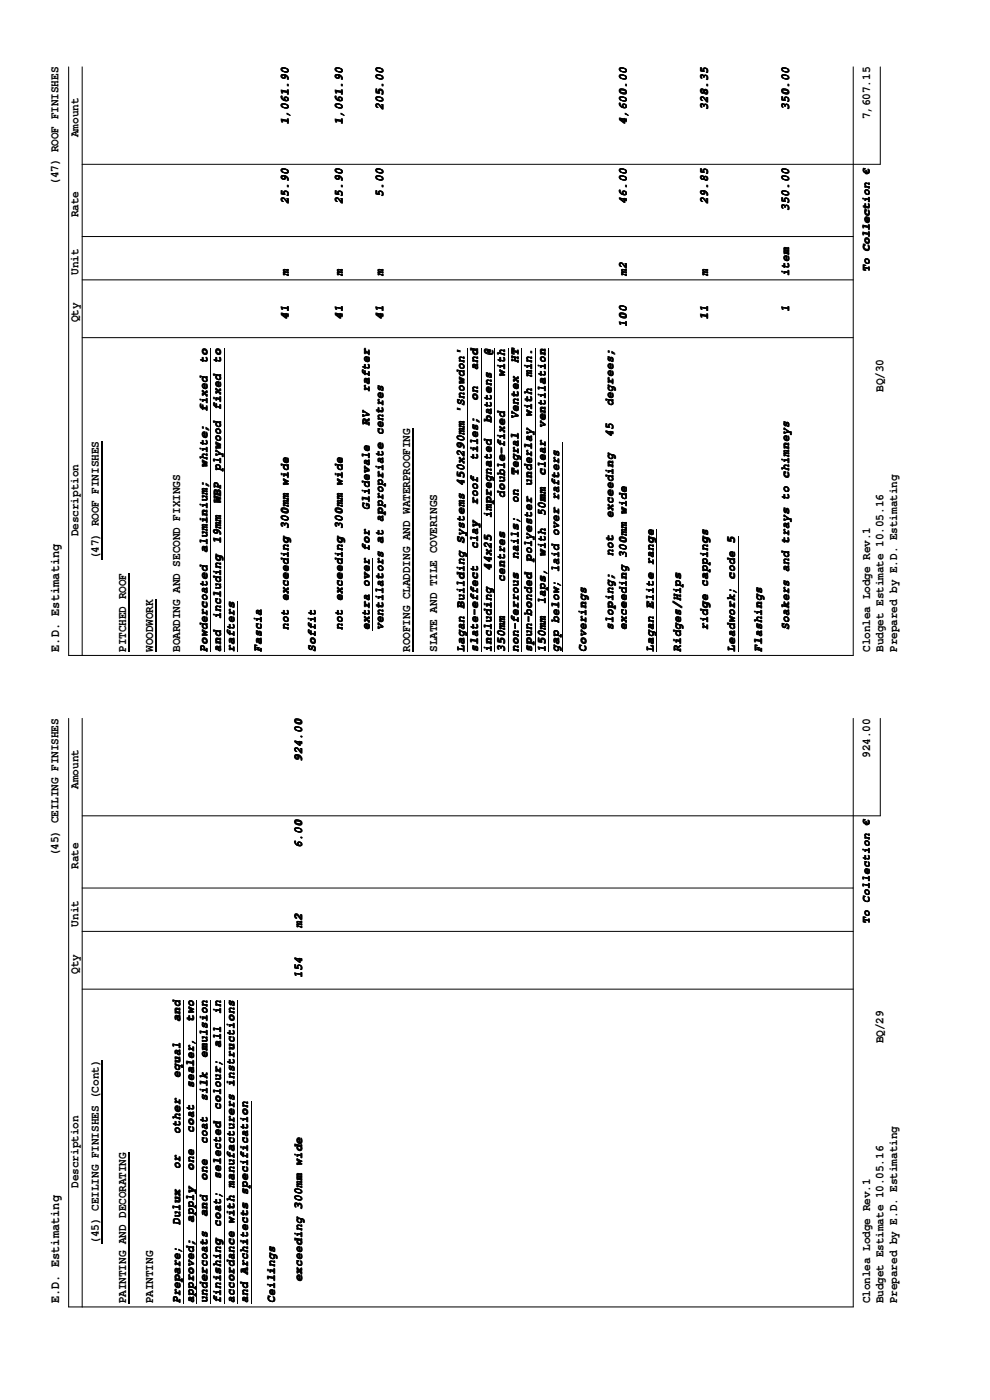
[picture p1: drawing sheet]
<svg xmlns="http://www.w3.org/2000/svg" width="210mm" height="297mm" viewBox="0 0 210 297" stroke-linecap="round" stroke-linejoin="round" font-family="sans-serif">
<defs><g id="words">
<g font-size="2.8">
<text x="12.6" y="138.3" transform="rotate(-90 12.6 138.3)">E.D. Estimating</text>
<text x="12.6" y="276.5" transform="rotate(-90 12.6 276.5)">E.D. Estimating</text>
</g>
<g font-size="2.5">
<text x="81.3" y="23.4" transform="rotate(-90 81.3 23.4)">205.00</text>
<text x="150.1" y="23.4" transform="rotate(-90 150.1 23.4)">328.35</text>
<text x="167.4" y="23.4" transform="rotate(-90 167.4 23.4)">350.00</text>
<text x="16.7" y="29.1" transform="rotate(-90 16.7 29.1)">Amount</text>
<text x="61.2" y="26.4" transform="rotate(-90 61.2 26.4)">1,061.90</text>
<text x="72.7" y="26.4" transform="rotate(-90 72.7 26.4)">1,061.90</text>
<text x="132.9" y="26.4" transform="rotate(-90 132.9 26.4)">4,600.00</text>
<text x="184.6" y="25.3" transform="rotate(-90 184.6 25.3)">7,607.15</text>
<text x="12.4" y="39.3" transform="rotate(-90 12.4 39.3)">(47) ROOF FINISHES</text>
<text x="81.3" y="41.8" transform="rotate(-90 81.3 41.8)">5.00</text>
<text x="16.7" y="46.1" transform="rotate(-90 16.7 46.1)">Rate</text>
<text x="61.2" y="43.3" transform="rotate(-90 61.2 43.3)">25.90</text>
<text x="72.7" y="43.3" transform="rotate(-90 72.7 43.3)">25.90</text>
<text x="132.9" y="43.3" transform="rotate(-90 132.9 43.3)">46.00</text>
<text x="150.1" y="43.3" transform="rotate(-90 150.1 43.3)">29.85</text>
<text x="167.4" y="44.8" transform="rotate(-90 167.4 44.8)">350.00</text>
<text x="16.7" y="58.3" transform="rotate(-90 16.7 58.3)">Unit</text>
<text x="61.2" y="58.6" transform="rotate(-90 61.2 58.6)">m</text>
<text x="72.7" y="58.6" transform="rotate(-90 72.7 58.6)">m</text>
<text x="81.3" y="58.6" transform="rotate(-90 81.3 58.6)">m</text>
<text x="132.9" y="58.6" transform="rotate(-90 132.9 58.6)">m2</text>
<text x="150.1" y="58.6" transform="rotate(-90 150.1 58.6)">m</text>
<text x="167.4" y="58.6" transform="rotate(-90 167.4 58.6)">item</text>
<text x="16.7" y="68.4" transform="rotate(-90 16.7 68.4)">Qty</text>
<text x="61.3" y="67.8" transform="rotate(-90 61.3 67.8)">41</text>
<text x="72.7" y="67.8" transform="rotate(-90 72.7 67.8)">41</text>
<text x="81.3" y="67.8" transform="rotate(-90 81.3 67.8)">41</text>
<text x="133" y="69.3" transform="rotate(-90 133 69.3)">100</text>
<text x="150.2" y="67.8" transform="rotate(-90 150.2 67.8)">11</text>
<text x="167.4" y="66.3" transform="rotate(-90 167.4 66.3)">1</text>
<text x="44" y="76.9" transform="rotate(-90 44 76.9)">to</text>
<text x="46.9" y="76.9" transform="rotate(-90 46.9 76.9)">to</text>
<text x="104.2" y="75.4" transform="rotate(-90 104.2 75.4)">@</text>
<text x="110" y="76.9" transform="rotate(-90 110 76.9)">HT</text>
<text x="78.4" y="83.1" transform="rotate(-90 78.4 83.1)">rafter</text>
<text x="101.4" y="78.5" transform="rotate(-90 101.4 78.5)">and</text>
<text x="107.1" y="80" transform="rotate(-90 107.1 80)">with</text>
<text x="112.8" y="80" transform="rotate(-90 112.8 80)">min.</text>
<text x="187.4" y="83.1" transform="rotate(-90 187.4 83.1)">BQ/30</text>
<text x="44" y="87.3" transform="rotate(-90 44 87.3)">fixed</text>
<text x="46.9" y="86.9" transform="rotate(-90 46.9 86.9)">fixed</text>
<text x="101.4" y="84.9" transform="rotate(-90 101.4 84.9)">on</text>
<text x="104.2" y="89.6" transform="rotate(-90 104.2 89.6)">battens</text>
<text x="110" y="88.9" transform="rotate(-90 110 88.9)">Ventex</text>
<text x="112.8" y="88.4" transform="rotate(-90 112.8 88.4)">with</text>
<text x="130.1" y="86.1" transform="rotate(-90 130.1 86.1)">degrees;</text>
<text x="78.4" y="90.2" transform="rotate(-90 78.4 90.2)">RV</text>
<text x="115.7" y="90.7" transform="rotate(-90 115.7 90.7)">ventilation</text>
<text x="130.1" y="92.7" transform="rotate(-90 130.1 92.7)">45</text>
<text x="44" y="99.2" transform="rotate(-90 44 99.2)">white;</text>
<text x="46.9" y="99.9" transform="rotate(-90 46.9 99.9)">plywood</text>
<text x="101.4" y="97.5" transform="rotate(-90 101.4 97.5)">tiles;</text>
<text x="110" y="100.9" transform="rotate(-90 110 100.9)">Tegral</text>
<text x="115.7" y="100.9" transform="rotate(-90 115.7 100.9)">clear</text>
<text x="46.9" y="106.8" transform="rotate(-90 46.9 106.8)">WBP</text>
<text x="101.4" y="107" transform="rotate(-90 101.4 107)">roof</text>
<text x="107.1" y="105.6" transform="rotate(-90 107.1 105.6)">double-fixed</text>
<text x="110" y="106.7" transform="rotate(-90 110 106.7)">on</text>
<text x="112.8" y="103" transform="rotate(-90 112.8 103)">underlay</text>
<text x="16.7" y="113.8" transform="rotate(-90 16.7 113.8)">Description</text>
<text x="78.4" y="108.1" transform="rotate(-90 78.4 108.1)">Glidevale</text>
<text x="104.2" y="109.9" transform="rotate(-90 104.2 109.9)">impregnated</text>
<text x="115.7" y="109.4" transform="rotate(-90 115.7 109.4)">50mm</text>
<text x="130.1" y="109.9" transform="rotate(-90 130.1 109.9)">exceeding</text>
<text x="21" y="118.7" transform="rotate(-90 21 118.7)">(47) ROOF FINISHES</text>
<text x="44" y="117.2" transform="rotate(-90 44 117.2)">aluminium;</text>
<text x="46.9" y="115.3" transform="rotate(-90 46.9 115.3)">19mm</text>
<text x="101.4" y="116.5" transform="rotate(-90 101.4 116.5)">clay</text>
<text x="110" y="118.6" transform="rotate(-90 110 118.6)">nails;</text>
<text x="112.8" y="119.1" transform="rotate(-90 112.8 119.1)">polyester</text>
<text x="115.7" y="118" transform="rotate(-90 115.7 118)">with</text>
<text x="130.1" y="117.9" transform="rotate(-90 130.1 117.9)">not</text>
<text x="104.2" y="121" transform="rotate(-90 104.2 121)">44x25</text>
<text x="107.1" y="123.4" transform="rotate(-90 107.1 123.4)">centres</text>
<text x="46.9" y="131.3" transform="rotate(-90 46.9 131.3)">including</text>
<text x="115.7" y="128.1" transform="rotate(-90 115.7 128.1)">laps,</text>
<text x="61.2" y="133.6" transform="rotate(-90 61.2 133.6)">not exceeding 300mm wide</text>
<text x="72.7" y="133.6" transform="rotate(-90 72.7 133.6)">not exceeding 300mm wide</text>
<text x="78.5" y="133.7" transform="rotate(-90 78.5 133.7)">extra over</text>
<text x="78.5" y="133.6" transform="rotate(-90 78.5 133.6)">extra over for</text>
<text x="81.3" y="133.6" transform="rotate(-90 81.3 133.6)">ventilators at appropriate centres</text>
<text x="130.1" y="133.6" transform="rotate(-90 130.1 133.6)">sloping;</text>
<text x="132.9" y="133.6" transform="rotate(-90 132.9 133.6)">exceeding 300mm wide</text>
<text x="150.2" y="133.7" transform="rotate(-90 150.2 133.7)">ridge cappings</text>
<text x="167.4" y="133.6" transform="rotate(-90 167.4 133.6)">Soakers and trays to chimneys</text>
<text x="26.7" y="138.3" transform="rotate(-90 26.7 138.3)">PITCHED ROOF</text>
<text x="32.5" y="138.3" transform="rotate(-90 32.5 138.3)">WOODWORK</text>
<text x="38.2" y="138.3" transform="rotate(-90 38.2 138.3)">BOARDING AND SECOND FIXINGS</text>
<text x="44" y="138.2" transform="rotate(-90 44 138.2)">Powdercoated</text>
<text x="46.9" y="138.2" transform="rotate(-90 46.9 138.2)">and</text>
<text x="49.8" y="138.3" transform="rotate(-90 49.8 138.3)">rafters</text>
<text x="55.5" y="138.2" transform="rotate(-90 55.5 138.2)">Fascia</text>
<text x="66.9" y="138.2" transform="rotate(-90 66.9 138.2)">Soffit</text>
<text x="87" y="138.3" transform="rotate(-90 87 138.3)">ROOFING CLADDING AND WATERPROOFING</text>
<text x="92.7" y="138.3" transform="rotate(-90 92.7 138.3)">SLATE AND TILE COVERINGS</text>
<text x="98.5" y="138.2" transform="rotate(-90 98.5 138.2)">Lagan Building Systems 450x290mm 'Snowdon'</text>
<text x="101.4" y="138.2" transform="rotate(-90 101.4 138.2)">slate-effect</text>
<text x="104.2" y="138.2" transform="rotate(-90 104.2 138.2)">including</text>
<text x="107.1" y="138.2" transform="rotate(-90 107.1 138.2)">350mm</text>
<text x="110" y="138.2" transform="rotate(-90 110 138.2)">non-ferrous</text>
<text x="112.8" y="138.2" transform="rotate(-90 112.8 138.2)">spun-bonded</text>
<text x="115.7" y="138.2" transform="rotate(-90 115.7 138.2)">150mm</text>
<text x="118.6" y="138.2" transform="rotate(-90 118.6 138.2)">gap below; laid over rafters</text>
<text x="124.4" y="138.3" transform="rotate(-90 124.4 138.3)">Coverings</text>
<text x="138.7" y="138.3" transform="rotate(-90 138.7 138.3)">Lagan Elite range</text>
<text x="144.5" y="138.3" transform="rotate(-90 144.5 138.3)">Ridges/Hips</text>
<text x="155.9" y="138.3" transform="rotate(-90 155.9 138.3)">Leadwork; code 5</text>
<text x="161.7" y="138.3" transform="rotate(-90 161.7 138.3)">Flashings</text>
<text x="184.6" y="138.3" transform="rotate(-90 184.6 138.3)">Clonlea Lodge Rev.1</text>
<text x="187.4" y="138.3" transform="rotate(-90 187.4 138.3)">Budget Estimate 10.05.16</text>
<text x="190.3" y="138.3" transform="rotate(-90 190.3 138.3)">Prepared by E.D. Estimating</text>
<text x="64.1" y="161.6" transform="rotate(-90 64.1 161.6)">924.00</text>
<text x="184.6" y="160.8" transform="rotate(-90 184.6 160.8)">924.00</text>
<text x="16.7" y="167.3" transform="rotate(-90 16.7 167.3)">Amount</text>
<text x="64.1" y="180" transform="rotate(-90 64.1 180)">6.0</text>
<text x="64.1" y="180" transform="rotate(-90 64.1 180)">6.00</text>
<text x="12.4" y="181.7" transform="rotate(-90 12.4 181.7)">(45) CEILING FINISHES</text>
<text x="16.7" y="184.3" transform="rotate(-90 16.7 184.3)">Rate</text>
<text x="16.7" y="196.6" transform="rotate(-90 16.7 196.6)">Unit</text>
<text x="64.1" y="196.8" transform="rotate(-90 64.1 196.8)">m2</text>
<text x="16.7" y="206.6" transform="rotate(-90 16.7 206.6)">Qty</text>
<text x="64.1" y="207.6" transform="rotate(-90 64.1 207.6)">154</text>
<text x="46.9" y="215.2" transform="rotate(-90 46.9 215.2)">in</text>
<text x="38.2" y="216.7" transform="rotate(-90 38.2 216.7)">and</text>
<text x="41.1" y="216.7" transform="rotate(-90 41.1 216.7)">two</text>
<text x="187.4" y="221.3" transform="rotate(-90 187.4 221.3)">BQ/29</text>
<text x="44" y="224.4" transform="rotate(-90 44 224.4)">emulsion</text>
<text x="46.9" y="222.2" transform="rotate(-90 46.9 222.2)">all</text>
<text x="38.2" y="228.6" transform="rotate(-90 38.2 228.6)">equal</text>
<text x="41.1" y="230.8" transform="rotate(-90 41.1 230.8)">sealer,</text>
<text x="44" y="233.5" transform="rotate(-90 44 233.5)">silk</text>
<text x="46.9" y="235.4" transform="rotate(-90 46.9 235.4)">colour;</text>
<text x="38.2" y="240.6" transform="rotate(-90 38.2 240.6)">other</text>
<text x="41.1" y="240.3" transform="rotate(-90 41.1 240.3)">coat</text>
<text x="44" y="242.7" transform="rotate(-90 44 242.7)">coat</text>
<text x="16.7" y="252" transform="rotate(-90 16.7 252)">Description</text>
<text x="38.2" y="248" transform="rotate(-90 38.2 248)">or</text>
<text x="41.1" y="248.3" transform="rotate(-90 41.1 248.3)">one</text>
<text x="44" y="250.4" transform="rotate(-90 44 250.4)">one</text>
<text x="46.9" y="250.1" transform="rotate(-90 46.9 250.1)">selected</text>
<text x="21" y="263.8" transform="rotate(-90 21 263.8)">(45) CEILING FINISHES (Cont)</text>
<text x="38.2" y="259.9" transform="rotate(-90 38.2 259.9)">Dulux</text>
<text x="41.1" y="259.3" transform="rotate(-90 41.1 259.3)">apply</text>
<text x="44" y="258.1" transform="rotate(-90 44 258.1)">and</text>
<text x="46.9" y="260.2" transform="rotate(-90 46.9 260.2)">coat;</text>
<text x="64.1" y="271.9" transform="rotate(-90 64.1 271.9)">exceeding 300mm wide</text>
<text x="26.7" y="276.5" transform="rotate(-90 26.7 276.5)">PAINTING AND DECORATING</text>
<text x="32.5" y="276.5" transform="rotate(-90 32.5 276.5)">PAINTING</text>
<text x="38.2" y="276.5" transform="rotate(-90 38.2 276.5)">Prepare;</text>
<text x="41.1" y="276.5" transform="rotate(-90 41.1 276.5)">approved;</text>
<text x="44" y="276.5" transform="rotate(-90 44 276.5)">undercoats</text>
<text x="46.9" y="276.5" transform="rotate(-90 46.9 276.5)">finishing</text>
<text x="49.7" y="276.5" transform="rotate(-90 49.7 276.5)">accordance with manufacturers instructions</text>
<text x="52.6" y="276.5" transform="rotate(-90 52.6 276.5)">and Architects specification</text>
<text x="58.4" y="276.5" transform="rotate(-90 58.4 276.5)">Ceilings</text>
<text x="184.6" y="276.5" transform="rotate(-90 184.6 276.5)">Clonlea Lodge Rev.1</text>
<text x="187.4" y="276.5" transform="rotate(-90 187.4 276.5)">Budget Estimate 10.05.16</text>
<text x="190.3" y="276.5" transform="rotate(-90 190.3 276.5)">Prepared by E.D. Estimating</text>
</g>
<g font-size="2.3">
<text x="184.5" y="57.8" transform="rotate(-90 184.5 57.8)">To Collection €</text>
<text x="184.5" y="196" transform="rotate(-90 184.5 196)">To Collection €</text>
</g>
</g></defs>
<g fill="none" stroke="#000" stroke-width=".21">
<path d="M14.6 14.2v124.8h166.4v-124.8M17.4 14.2v124.8M186.7 14.2v20.7h-169.3M17.4 59.4h163.6M17.4 50.2h163.6M17.4 71.6h163.6M44.6 73.9v64.4M47.5 73.9v64.4M99.2 73.9v64.4M102 73.9v64.4M104.9 73.9v64.4M107.8 73.9v64.4"/>
<path d="M110.6 73.9v64.4M113.5 73.9v64.4M116.4 73.9v64.4M119.3 93.9v44.4M79.1 118.4v15.3M139.3 112.2v26.1M156.6 113.8v24.5M50.4 127.6v10.7M14.6 152.4v124.9h166.4v-124.9M17.4 152.4v124.9M186.7 152.4v20.7h-169.3M17.4 197.6h163.6"/>
<path d="M17.4 188.4h163.6M17.4 209.8h163.6M38.9 212.2v64.3M41.8 212.2v64.3M44.6 212.2v64.3M47.5 212.2v64.3M50.4 212.2v64.3M53.3 233.6v42.9"/>
</g>
<path d="M21.7 93.6v25.1M87.7 90.9v47.4M27.4 121.6v16.7M33.2 127.2v11.1M21.7 224.8v39M27.4 244.5v32" fill="none" stroke="#000" stroke-width=".25"/>
<use href="#words"/>
</svg>
